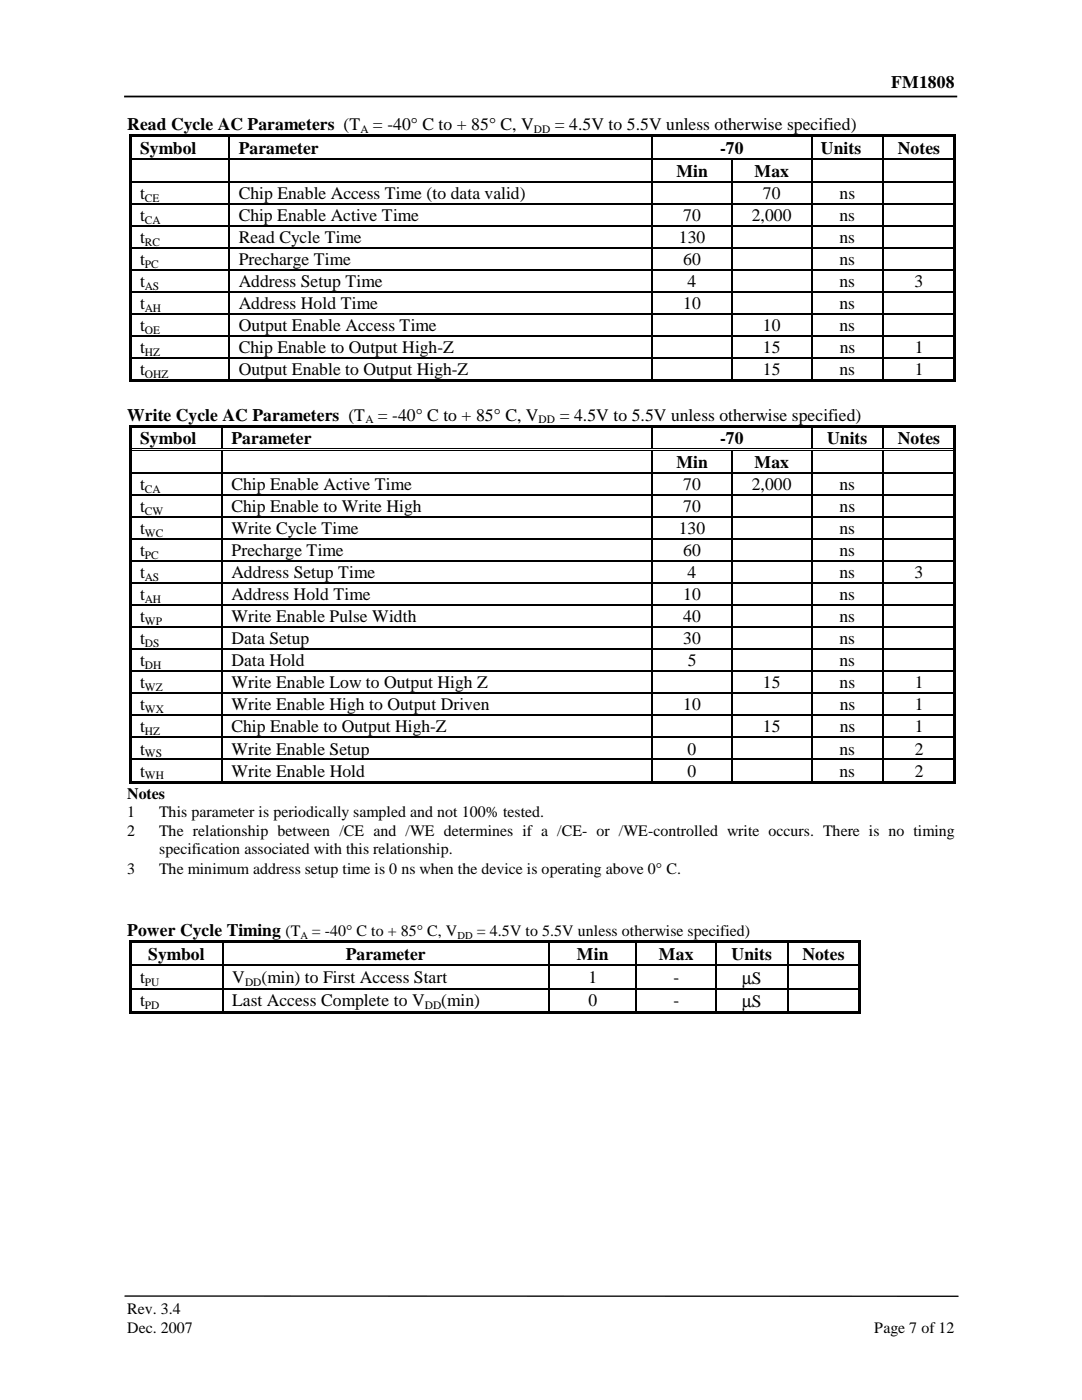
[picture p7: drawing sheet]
<svg xmlns="http://www.w3.org/2000/svg" width="216mm" height="279mm" viewBox="0 0 216 279" stroke-linecap="round" stroke-linejoin="round" font-family="sans-serif">
<defs><g id="words">
<g font-size="3.5">
<text x="177.8" y="17.5">FM1808</text>
<text x="25.4" y="25.9">Read Cycle AC Parameters (T</text>
<text x="74.4" y="25.9">= -40° C to + 85° C, V</text>
<text x="110.7" y="25.9">= 4.5V to 5.5V unless otherwise specified)</text>
<text x="27.9" y="30.6">Symbol</text>
<text x="47.6" y="30.6">Parameter</text>
<text x="135" y="35.3">Min</text>
<text x="143.7" y="30.6">-70</text>
<text x="150.5" y="35.3">Max</text>
<text x="163.8" y="30.6">Units</text>
<text x="179.2" y="30.6">Notes</text>
<text x="27.9" y="39.7">t</text>
<text x="47.6" y="39.7">Chip Enable Access Time (to data valid)</text>
<text x="152.2" y="39.7">70</text>
<text x="167.5" y="39.7">ns</text>
<text x="27.9" y="44.1">t</text>
<text x="47.6" y="44.1">Chip Enable Active Time</text>
<text x="136.3" y="44.1">70</text>
<text x="150" y="44.1">2,000</text>
<text x="167.5" y="44.1">ns</text>
<text x="27.9" y="48.5">t</text>
<text x="27.9" y="52.9">t</text>
<text x="47.6" y="48.5">Read Cycle Time</text>
<text x="47.6" y="52.9">Precharge Time</text>
<text x="135.4" y="48.5">130</text>
<text x="136.3" y="52.9">60</text>
<text x="167.5" y="48.5">ns</text>
<text x="167.5" y="52.9">ns</text>
<text x="27.9" y="57.3">t</text>
<text x="47.6" y="57.3">Address Setup Time</text>
<text x="137.2" y="57.3">4</text>
<text x="167.5" y="57.3">ns</text>
<text x="182.5" y="57.3">3</text>
<text x="27.9" y="61.7">t</text>
<text x="47.6" y="61.7">Address Hold Time</text>
<text x="136.3" y="61.7">10</text>
<text x="167.5" y="61.7">ns</text>
<text x="27.9" y="66.1">t</text>
<text x="27.9" y="70.5">t</text>
<text x="47.6" y="66.1">Output Enable Access Time</text>
<text x="47.6" y="70.5">Chip Enable to Output High-Z</text>
<text x="152.2" y="66.1">10</text>
<text x="152.2" y="70.5">15</text>
<text x="167.5" y="66.1">ns</text>
<text x="167.5" y="70.5">ns</text>
<text x="182.6" y="70.5">1</text>
<text x="27.9" y="74.9">t</text>
<text x="47.6" y="74.9">Output Enable to Output High-Z</text>
<text x="152.2" y="74.9">15</text>
<text x="167.5" y="74.9">ns</text>
<text x="182.5" y="74.9">1</text>
<text x="25.4" y="83.9">Write Cycle AC Parameters (T</text>
<text x="75.4" y="83.9">= -40° C to + 85° C, V</text>
<text x="111.7" y="83.9">= 4.5V to 5.5V unless otherwise specified)</text>
<text x="27.9" y="88.7">Symbol</text>
<text x="46.2" y="88.7">Parameter</text>
<text x="143.7" y="88.7">-70</text>
<text x="165" y="88.7">Units</text>
<text x="179.2" y="88.7">Notes</text>
<text x="135" y="93.4">Min</text>
<text x="150.5" y="93.4">Max</text>
<text x="27.9" y="97.7">t</text>
<text x="46.2" y="97.7">Chip Enable Active Time</text>
<text x="136.3" y="97.7">70</text>
<text x="150" y="97.7">2,000</text>
<text x="167.5" y="97.7">ns</text>
<text x="27.9" y="102.2">t</text>
<text x="27.9" y="106.6">t</text>
<text x="46.2" y="102.2">Chip Enable to Write High</text>
<text x="46.2" y="106.6">Write Cycle Time</text>
<text x="135.4" y="106.6">130</text>
<text x="136.3" y="102.2">70</text>
<text x="167.5" y="106.6">ns</text>
<text x="167.5" y="102.2">ns</text>
<text x="27.9" y="111">t</text>
<text x="46.2" y="111">Precharge Time</text>
<text x="136.3" y="111">60</text>
<text x="167.5" y="111">ns</text>
<text x="27.9" y="115.4">t</text>
<text x="27.9" y="119.8">t</text>
<text x="46.2" y="115.4">Address Setup Time</text>
<text x="46.2" y="119.8">Address Hold Time</text>
<text x="136.3" y="119.8">10</text>
<text x="137.2" y="115.4">4</text>
<text x="167.5" y="119.8">ns</text>
<text x="167.5" y="115.4">ns</text>
<text x="182.5" y="115.4">3</text>
<text x="27.9" y="124.2">t</text>
<text x="46.2" y="124.2">Write Enable Pulse Width</text>
<text x="136.3" y="124.2">40</text>
<text x="167.5" y="124.2">ns</text>
<text x="27.9" y="128.6">t</text>
<text x="46.2" y="128.6">Data Setup</text>
<text x="136.3" y="128.6">30</text>
<text x="167.5" y="128.6">ns</text>
<text x="27.9" y="133">t</text>
<text x="27.9" y="137.4">t</text>
<text x="46.2" y="133">Data Hold</text>
<text x="46.2" y="137.4">Write Enable Low to Output High Z</text>
<text x="137.2" y="133">5</text>
<text x="152.2" y="137.4">15</text>
<text x="167.5" y="133">ns</text>
<text x="167.5" y="137.4">ns</text>
<text x="182.6" y="137.4">1</text>
<text x="27.9" y="141.8">t</text>
<text x="46.2" y="141.8">Write Enable High to Output Driven</text>
<text x="136.3" y="141.8">10</text>
<text x="167.5" y="141.8">ns</text>
<text x="182.6" y="141.8">1</text>
<text x="27.9" y="146.2">t</text>
<text x="46.2" y="146.2">Chip Enable to Output High-Z</text>
<text x="152.2" y="146.2">15</text>
<text x="167.5" y="146.2">ns</text>
<text x="182.6" y="146.2">1</text>
<text x="27.9" y="150.6">t</text>
<text x="27.9" y="155">t</text>
<text x="46.2" y="150.6">Write Enable Setup</text>
<text x="46.2" y="155">Write Enable Hold</text>
<text x="137.2" y="155">0</text>
<text x="137.2" y="150.6">0</text>
<text x="167.5" y="155">ns</text>
<text x="167.5" y="150.6">ns</text>
<text x="182.5" y="155">2</text>
<text x="182.5" y="150.6">2</text>
<text x="25.4" y="186.9">Power Cycle Timing (T</text>
<text x="29.6" y="191.5">Symbol</text>
<text x="69" y="191.5">Parameter</text>
<text x="115.1" y="191.5">Min</text>
<text x="131.5" y="191.5">Max</text>
<text x="146" y="191.5">Units</text>
<text x="160.1" y="191.5">Notes</text>
<text x="27.9" y="196.2">t</text>
<text x="46.4" y="196.2">V</text>
<text x="52.2" y="196.2">(min) to First Access Start</text>
<text x="117.4" y="196.2">1</text>
<text x="134.4" y="196.2">-</text>
<text x="148.1" y="196.4">µS</text>
<text x="27.9" y="200.8">t</text>
<text x="46.4" y="200.8">Last Access Complete to V</text>
<text x="88.1" y="200.8">(min)</text>
<text x="117.4" y="200.8">0</text>
<text x="134.4" y="200.8">-</text>
<text x="148.1" y="201">µS</text>
</g>
<g font-size="3.2">
<text x="25.4" y="159.4">Notes</text>
<text x="25.4" y="166.8">2</text>
<text x="25.4" y="163.1">1</text>
<text x="31.7" y="166.8">The relationship between /CE and /WE determines if a /CE- or /WE-controlled write occurs. There is no timing</text>
<text x="31.7" y="163.1">This parameter is periodically sampled and not 100% tested.</text>
<text x="31.7" y="170.5">specification associated with this relationship.</text>
<text x="25.4" y="174.5">3</text>
<text x="31.7" y="174.5">The minimum address setup time is 0 ns when the device is operating above 0° C.</text>
<text x="62.2" y="186.9">= -40° C to + 85° C, V</text>
<text x="95.2" y="186.9">= 4.5V to 5.5V unless otherwise specified)</text>
<text x="25.4" y="262.2">Rev. 3.4</text>
<text x="25.4" y="265.9">Dec. 2007</text>
<text x="174.5" y="265.9">Page 7 of 12</text>
</g>
<g font-size="2.3">
<text x="71.9" y="26.5">A</text>
<text x="106.5" y="26.5">DD</text>
<text x="28.9" y="40.3">CE</text>
<text x="28.9" y="44.7">CA</text>
<text x="28.9" y="49.1">RC</text>
<text x="28.9" y="53.5">PC</text>
<text x="28.9" y="57.9">AS</text>
<text x="28.9" y="62.3">AH</text>
<text x="28.9" y="66.7">OE</text>
<text x="28.9" y="71.1">HZ</text>
<text x="28.9" y="75.5">OHZ</text>
<text x="72.9" y="84.5">A</text>
<text x="107.5" y="84.5">DD</text>
<text x="28.9" y="98.3">CA</text>
<text x="28.9" y="102.7">CW</text>
<text x="28.9" y="107.1">WC</text>
<text x="28.9" y="111.5">PC</text>
<text x="28.9" y="115.9">AS</text>
<text x="28.9" y="120.3">AH</text>
<text x="28.9" y="124.7">WP</text>
<text x="28.9" y="129.1">DS</text>
<text x="28.9" y="133.5">DH</text>
<text x="28.9" y="137.9">WZ</text>
<text x="28.9" y="142.3">WX</text>
<text x="28.9" y="146.7">HZ</text>
<text x="28.9" y="151.1">WS</text>
<text x="28.9" y="155.5">WH</text>
<text x="28.9" y="196.7">PU</text>
<text x="48.9" y="196.7">DD</text>
<text x="28.9" y="201.4">PD</text>
<text x="84.8" y="201.4">DD</text>
</g>
<g font-size="2.1">
<text x="59.9" y="187.4">A</text>
<text x="91.3" y="187.4">DD</text>
</g>
</g></defs>
<path d="M24.8 19.3h166.2" fill="none" stroke="#000" stroke-width=".35"/>
<path d="M24.9 258.7h166.3" fill="none" stroke="#000" stroke-width=".26"/>
<g fill="#000">
<path d="M25.8 26.8h.5v.5h-.5zM25.8 27.3h.5v4.2h-.5zM25.8 31.5h.5v.5h-.5zM25.8 32h.5v4.2h-.5zM25.8 36.2h.5v.2h-.5zM25.8 36.4h.5v4.2h-.5zM26.3 26.8h19.3v.5h-19.3zM45.6 27.3h.2zM45.6 26.8h.5v.5h-.5zM45.6 32h.2zM45.6 31.5h.5v.1h-.5zM45.6 31.8h.5v.2h-.5z"/>
<path d="M45.6 36.2h.2v.2h-.2zM46.1 26.8h83.9v.5h-83.9zM130 27.3h.3zM130 26.8h.6v.5h-.6zM130 32h.3zM130 31.5h.6v.1h-.6zM130 31.8h.6v.2h-.6zM130 36.2h.3v.2h-.3zM130.6 26.8h31.2v.5h-31.2zM145.9 32h.3zM145.9 31.5h.5v.1h-.5zM145.9 31.8h.5v.2h-.5z"/>
<path d="M145.9 36.2h.3v.2h-.3zM161.8 27.3h.3zM161.8 26.8h.5v.5h-.5zM161.8 32h.3zM161.8 31.5h.5v.1h-.5zM161.8 31.8h.5v.2h-.5zM161.8 36.2h.3v.2h-.3zM162.3 26.8h13.8v.5h-13.8zM176.1 27.3h.3zM176.1 26.8h.5v.5h-.5zM176.1 32h.3zM176.1 31.5h.5v.1h-.5z"/>
<path d="M176.1 31.8h.5v.2h-.5zM176.1 36.2h.3v.2h-.3zM176.6 26.8h13.6v.5h-13.6zM190.2 26.8h.6v.5h-.6zM190.2 27.3h.6v4.2h-.6zM190.2 31.5h.6v.5h-.6zM190.2 32h.6v4.2h-.6zM190.2 36.2h.6v.2h-.6zM190.2 36.4h.6v4.2h-.6zM25.8 40.6h.5v.2h-.5zM25.8 40.8h.5v4.2h-.5zM25.8 45h.5v.2h-.5z"/>
<path d="M25.8 45.2h.5v4.2h-.5zM25.8 49.4h.5v.2h-.5zM25.8 49.6h.5v4.2h-.5zM25.8 53.8h.5v.2h-.5zM25.8 54h.5v4.2h-.5zM25.8 58.2h.5v.2h-.5zM25.8 58.4h.5v4.2h-.5zM45.6 40.6h.2v.2h-.2zM45.6 45h.2v.2h-.2zM45.6 49.4h.2v.2h-.2zM45.6 53.8h.2v.2h-.2zM45.6 58.2h.2v.2h-.2z"/>
<path d="M130 40.6h.3v.2h-.3zM130 45h.3v.2h-.3zM130 49.4h.3v.2h-.3zM130 53.8h.3v.2h-.3zM130 58.2h.3v.2h-.3zM145.9 40.6h.3v.2h-.3zM145.9 45h.3v.2h-.3zM145.9 49.4h.3v.2h-.3zM145.9 53.8h.3v.2h-.3zM145.9 58.2h.3v.2h-.3zM161.8 40.6h.3v.2h-.3zM161.8 45h.3v.2h-.3z"/>
<path d="M161.8 49.4h.3v.2h-.3zM161.8 53.8h.3v.2h-.3zM161.8 58.2h.3v.2h-.3zM176.1 40.6h.3v.2h-.3zM176.1 45h.3v.2h-.3zM176.1 49.4h.3v.2h-.3zM176.1 53.8h.3v.2h-.3zM176.1 58.2h.3v.2h-.3zM190.2 40.6h.6v.2h-.6zM190.2 40.8h.6v4.2h-.6zM190.2 45h.6v.2h-.6zM190.2 45.2h.6v4.2h-.6z"/>
<path d="M190.2 49.4h.6v.2h-.6zM190.2 49.6h.6v4.2h-.6zM190.2 53.8h.6v.2h-.6zM190.2 54h.6v4.2h-.6zM190.2 58.2h.6v.2h-.6zM190.2 58.4h.6v4.2h-.6zM25.8 62.6h.5v.2h-.5zM25.8 62.8h.5v4.2h-.5zM25.8 67h.5v.2h-.5zM25.8 67.2h.5v4.2h-.5zM25.8 71.4h.5v.2h-.5zM25.8 71.6h.5v4.2h-.5z"/>
<path d="M25.8 75.8h.5v.5h-.5zM26.3 75.8h19.3v.5h-19.3zM45.6 62.6h.2v.2h-.2zM45.6 67h.2v.2h-.2zM45.6 71.4h.2v.2h-.2zM45.6 75.8h.5v.5h-.5zM46.1 75.8h83.9v.5h-83.9zM130 62.6h.3v.2h-.3zM130 67h.3v.2h-.3zM130 71.4h.3v.2h-.3zM130 75.8h.6v.5h-.6zM130.6 75.8h15.3v.5h-15.3z"/>
<path d="M145.9 62.6h.3v.2h-.3zM145.9 67h.3v.2h-.3zM145.9 71.4h.3v.2h-.3zM145.9 75.8h.5v.5h-.5zM146.4 75.8h15.4v.5h-15.4zM161.8 62.6h.3v.2h-.3zM161.8 67h.3v.2h-.3zM161.8 71.4h.3v.2h-.3zM161.8 75.8h.5v.5h-.5zM162.3 75.8h13.8v.5h-13.8zM176.1 62.6h.3v.2h-.3zM176.1 67h.3v.2h-.3z"/>
<path d="M176.1 71.4h.3v.2h-.3zM176.1 75.8h.5v.5h-.5zM176.6 75.8h13.6v.5h-13.6zM190.2 62.6h.6v.2h-.6zM190.2 62.8h.6v4.2h-.6zM190.2 67h.6v.2h-.6zM190.2 67.2h.6v4.2h-.6zM190.2 71.4h.6v.2h-.6zM190.2 71.6h.6v4.2h-.6zM190.2 75.8h.6v.5h-.6zM25.8 84.8h.5v.5h-.5zM25.8 85.3h.5v4.2h-.5z"/>
<path d="M25.8 89.5h.5v.5h-.5zM25.8 90h.5v4.2h-.5zM25.8 94.2h.5v.2h-.5zM25.8 94.4h.5v4.2h-.5zM25.8 98.6h.5v.2h-.5zM25.8 98.8h.5v4.2h-.5zM26.3 84.8h17.9v.5h-17.9zM44.2 85.3h.2zM44.2 84.8h.5v.5h-.5zM44.2 90h.2zM44.2 89.5h.5v.2h-.5zM44.2 89.8h.5v.2h-.5z"/>
<path d="M44.2 94.2h.2v.2h-.2zM44.2 98.6h.2v.2h-.2zM44.7 84.8h85.3v.5h-85.3zM130 85.3h.3zM130 84.8h.6v.5h-.6zM130 90h.3zM130 89.5h.6v.2h-.6zM130 89.8h.6v.2h-.6zM130 94.2h.3v.2h-.3zM130 98.6h.3v.2h-.3zM130.6 84.8h31.2v.5h-31.2zM145.9 90h.3z"/>
<path d="M145.9 89.5h.5v.2h-.5zM145.9 89.8h.5v.2h-.5zM145.9 94.2h.3v.2h-.3zM145.9 98.6h.3v.2h-.3zM161.8 85.3h.3zM161.8 84.8h.5v.5h-.5zM161.8 90h.3zM161.8 89.5h.5v.2h-.5zM161.8 89.8h.5v.2h-.5zM161.8 94.2h.3v.2h-.3zM161.8 98.6h.3v.2h-.3zM162.3 84.8h13.8v.5h-13.8z"/>
<path d="M176.1 85.3h.3zM176.1 84.8h.5v.5h-.5zM176.1 90h.3zM176.1 89.5h.5v.2h-.5zM176.1 89.8h.5v.2h-.5zM176.1 94.2h.3v.2h-.3zM176.1 98.6h.3v.2h-.3zM176.6 84.8h13.6v.5h-13.6zM190.2 84.8h.6v.5h-.6zM190.2 85.3h.6v4.2h-.6zM190.2 89.5h.6v.5h-.6zM190.2 90h.6v4.2h-.6z"/>
<path d="M190.2 94.2h.6v.2h-.6zM190.2 94.4h.6v4.2h-.6zM190.2 98.6h.6v.2h-.6zM190.2 98.8h.6v4.2h-.6zM25.8 103h.5v.3h-.5zM25.8 103.3h.5v4.1h-.5zM25.8 107.4h.5v.3h-.5zM25.8 107.7h.5v4.1h-.5zM25.8 111.8h.5v.3h-.5zM25.8 112.1h.5v4.1h-.5zM25.8 116.2h.5v.3h-.5zM25.8 116.5h.5v4.1h-.5z"/>
<path d="M44.2 103h.2v.3h-.2zM44.2 107.4h.2v.3h-.2zM44.2 111.8h.2v.3h-.2zM44.2 116.2h.2v.3h-.2zM130 103h.3v.3h-.3zM130 107.4h.3v.3h-.3zM130 111.8h.3v.3h-.3zM130 116.2h.3v.3h-.3zM145.9 103h.3v.3h-.3zM145.9 107.4h.3v.3h-.3zM145.9 111.8h.3v.3h-.3zM145.9 116.2h.3v.3h-.3z"/>
<path d="M161.8 103h.3v.3h-.3zM161.8 107.4h.3v.3h-.3zM161.8 111.8h.3v.3h-.3zM161.8 116.2h.3v.3h-.3zM176.1 103h.3v.3h-.3zM176.1 107.4h.3v.3h-.3zM176.1 111.8h.3v.3h-.3zM176.1 116.2h.3v.3h-.3zM190.2 103h.6v.3h-.6zM190.2 103.3h.6v4.1h-.6zM190.2 107.4h.6v.3h-.6zM190.2 107.7h.6v4.1h-.6z"/>
<path d="M190.2 111.8h.6v.3h-.6zM190.2 112.1h.6v4.1h-.6zM190.2 116.2h.6v.3h-.6zM190.2 116.5h.6v4.1h-.6zM25.8 120.6h.5v.3h-.5zM25.8 120.9h.5v4.1h-.5zM25.8 125h.5v.3h-.5zM25.8 125.3h.5v4.1h-.5zM25.8 129.4h.5v.3h-.5zM25.8 129.7h.5v4.1h-.5zM25.8 133.8h.5v.3h-.5zM25.8 134.1h.5v4.1h-.5z"/>
<path d="M25.8 138.2h.5v.3h-.5zM25.8 138.5h.5v4.1h-.5zM44.2 120.6h.2v.3h-.2zM44.2 125h.2v.3h-.2zM44.2 129.4h.2v.3h-.2zM44.2 133.8h.2v.3h-.2zM44.2 138.2h.2v.3h-.2zM130 120.6h.3v.3h-.3zM130 125h.3v.3h-.3zM130 129.4h.3v.3h-.3zM130 133.8h.3v.3h-.3zM130 138.2h.3v.3h-.3z"/>
<path d="M145.9 120.6h.3v.3h-.3zM145.9 125h.3v.3h-.3zM145.9 129.4h.3v.3h-.3zM145.9 133.8h.3v.3h-.3zM145.9 138.2h.3v.3h-.3zM161.8 120.6h.3v.3h-.3zM161.8 125h.3v.3h-.3zM161.8 129.4h.3v.3h-.3zM161.8 133.8h.3v.3h-.3zM161.8 138.2h.3v.3h-.3zM176.1 120.6h.3v.3h-.3zM176.1 125h.3v.3h-.3z"/>
<path d="M176.1 129.4h.3v.3h-.3zM176.1 133.8h.3v.3h-.3zM176.1 138.2h.3v.3h-.3zM190.2 120.6h.6v.3h-.6zM190.2 120.9h.6v4.1h-.6zM190.2 125h.6v.3h-.6zM190.2 125.3h.6v4.1h-.6zM190.2 129.4h.6v.3h-.6zM190.2 129.7h.6v4.1h-.6zM190.2 133.8h.6v.3h-.6zM190.2 134.1h.6v4.1h-.6zM190.2 138.2h.6v.3h-.6z"/>
<path d="M190.2 138.5h.6v4.1h-.6zM25.8 142.6h.5v.3h-.5zM25.8 142.9h.5v4.1h-.5zM25.8 147h.5v.3h-.5zM25.8 147.3h.5v4.1h-.5zM25.8 151.4h.5v.3h-.5zM25.8 151.7h.5v4.1h-.5zM25.8 155.8h.5v.5h-.5zM26.3 155.8h17.9v.5h-17.9zM44.2 142.6h.2v.3h-.2zM44.2 147h.2v.3h-.2zM44.2 151.4h.2v.3h-.2z"/>
<path d="M44.2 155.8h.5v.5h-.5zM44.7 155.8h85.3v.5h-85.3zM130 142.6h.3v.3h-.3zM130 147h.3v.3h-.3zM130 151.4h.3v.3h-.3zM130 155.8h.6v.5h-.6zM130.6 155.8h15.3v.5h-15.3zM145.9 142.6h.3v.3h-.3zM145.9 147h.3v.3h-.3zM145.9 151.4h.3v.3h-.3zM145.9 155.8h.5v.5h-.5zM146.4 155.8h15.4v.5h-15.4z"/>
<path d="M161.8 142.6h.3v.3h-.3zM161.8 147h.3v.3h-.3zM161.8 151.4h.3v.3h-.3zM161.8 155.8h.5v.5h-.5zM162.3 155.8h13.8v.5h-13.8zM176.1 142.6h.3v.3h-.3zM176.1 147h.3v.3h-.3zM176.1 151.4h.3v.3h-.3zM176.1 155.8h.5v.5h-.5zM176.6 155.8h13.6v.5h-13.6zM190.2 142.6h.6v.3h-.6zM190.2 142.9h.6v4.1h-.6z"/>
<path d="M190.2 147h.6v.3h-.6zM190.2 147.3h.6v4.1h-.6zM190.2 151.4h.6v.3h-.6zM190.2 151.7h.6v4.1h-.6zM190.2 155.8h.6v.5h-.6zM25.8 187.6h.5v.6h-.5zM25.8 187.6h.5v.5h-.5zM25.8 188.2h.5v4.1h-.5zM25.8 192.3h.5v.6h-.5zM25.8 192.9h.5v4.4h-.5zM25.8 197.3h.5v.2h-.5zM25.8 197.5h.5v4.4h-.5z"/>
<path d="M26.3 187.6h18v.5h-18zM44.3 188.1l.3 .1zM44.3 187.6h.5v.5h-.5zM44.3 192.8l.3 .1zM44.3 192.3h.5v.2h-.5zM44.3 192.7h.5v.1h-.5zM44.3 197.3h.3v.2h-.3zM44.8 187.6h64.6v.5h-64.6zM109.4 188.1l.3 .1zM109.4 187.6h.5v.5h-.5zM109.4 192.8l.3 .1zM109.4 192.3h.5v.2h-.5z"/>
<path d="M109.4 192.7h.5v.1h-.5zM109.4 197.3h.3v.2h-.3zM109.9 187.6h17v.5h-17zM126.9 188.1l.2 .1zM126.9 187.6h.5v.5h-.5zM126.9 192.8l.2 .1zM126.9 192.3h.5v.2h-.5zM126.9 192.7h.5v.1h-.5zM126.9 197.3h.2v.2h-.2zM127.4 187.6h15.3v.5h-15.3zM142.7 188.1l.3 .1zM142.7 187.6h.6v.5h-.6z"/>
<path d="M142.7 192.8l.3 .1zM142.7 192.3h.6v.2h-.6zM142.7 192.7h.6v.1h-.6zM142.7 197.3h.3v.2h-.3zM143.3 187.6h13.8v.5h-13.8zM157.1 188.1l.2 .1zM157.1 187.6h.5v.5h-.5zM157.1 192.8l.2 .1zM157.1 192.3h.5v.2h-.5zM157.1 192.7h.5v.1h-.5zM157.1 197.3h.2v.2h-.2zM157.6 187.6h13.6v.5h-13.6z"/>
<path d="M171.2 187.6h.5v.6h-.5zM171.2 187.6h.5v.5h-.5zM171.2 188.2h.5v4.1h-.5zM171.2 192.3h.5v.6h-.5zM171.2 192.9h.5v4.4h-.5zM171.2 197.3h.5v.2h-.5zM171.2 197.5h.5v4.4h-.5zM25.8 201.9h.5v.5h-.5zM26.3 201.9h18v.5h-18zM44.3 201.9h.5v.5h-.5zM44.8 201.9h64.6v.5h-64.6zM109.4 201.9h.5v.5h-.5z"/>
<path d="M109.9 201.9h17v.5h-17zM126.9 201.9h.5v.5h-.5zM127.4 201.9h15.3v.5h-15.3zM142.7 201.9h.6v.5h-.6zM143.3 201.9h13.8v.5h-13.8zM157.1 201.9h.5v.5h-.5zM157.6 201.9h13.6v.5h-13.6zM171.2 201.9h.5v.5h-.5z"/>
</g>
<g fill="none" stroke="#000" stroke-width=".25">
<path d="M26.3 36.3h19.3M45.7 27.3v4.2M45.7 32v4.2M45.7 36.4v4.2M45.8 36.3h84.2M130.2 27.3v4.2M130.2 32v4.2M130.2 36.4v4.2M130.3 36.3h15.6M146.1 32v4.2M146.1 36.4v4.2M146.2 36.3h15.6"/>
<path d="M161.9 27.3v4.2M161.9 32v4.2M161.9 36.4v4.2M162.1 36.3h14M176.2 27.3v4.2M176.2 32v4.2M176.2 36.4v4.2M176.4 36.3h13.8M26.3 40.7h19.3M26.3 45.1h19.3M26.3 49.5h19.3M26.3 53.9h19.3"/>
<path d="M26.3 58.3h19.3M45.7 40.8v4.2M45.7 45.2v4.2M45.7 49.6v4.2M45.7 54v4.2M45.7 58.4v4.2M45.8 40.7h84.2M45.8 45.1h84.2M45.8 49.5h84.2M45.8 53.9h84.2M45.8 58.3h84.2M130.2 40.8v4.2"/>
<path d="M130.2 45.2v4.2M130.2 49.6v4.2M130.2 54v4.2M130.2 58.4v4.2M130.3 40.7h15.6M130.3 45.1h15.6M130.3 49.5h15.6M130.3 53.9h15.6M130.3 58.3h15.6M146.1 40.8v4.2M146.1 45.2v4.2M146.1 49.6v4.2"/>
<path d="M146.1 54v4.2M146.1 58.4v4.2M146.2 40.7h15.6M146.2 45.1h15.6M146.2 49.5h15.6M146.2 53.9h15.6M146.2 58.3h15.6M161.9 40.8v4.2M161.9 45.2v4.2M161.9 49.6v4.2M161.9 54v4.2M161.9 58.4v4.2"/>
<path d="M162.1 40.7h14M162.1 45.1h14M162.1 49.5h14M162.1 53.9h14M162.1 58.3h14M176.2 40.8v4.2M176.2 45.2v4.2M176.2 49.6v4.2M176.2 54v4.2M176.2 58.4v4.2M176.4 40.7h13.8M176.4 45.1h13.8"/>
<path d="M176.4 49.5h13.8M176.4 53.9h13.8M176.4 58.3h13.8M26.3 62.7h19.3M26.3 67.1h19.3M26.3 71.5h19.3M45.7 62.8v4.2M45.7 67.2v4.2M45.7 71.6v4.2M45.8 62.7h84.2M45.8 67.1h84.2M45.8 71.5h84.2"/>
<path d="M130.2 62.8v4.2M130.2 67.2v4.2M130.2 71.6v4.2M130.3 62.7h15.6M130.3 67.1h15.6M130.3 71.5h15.6M146.1 62.8v4.2M146.1 67.2v4.2M146.1 71.6v4.2M146.2 62.7h15.6M146.2 67.1h15.6M146.2 71.5h15.6"/>
<path d="M161.9 62.8v4.2M161.9 67.2v4.2M161.9 71.6v4.2M162.1 62.7h14M162.1 67.1h14M162.1 71.5h14M176.2 62.8v4.2M176.2 67.2v4.2M176.2 71.6v4.2M176.4 62.7h13.8M176.4 67.1h13.8M176.4 71.5h13.8"/>
<path d="M26.3 94.3h17.9M26.3 98.7h17.9M44.3 85.3v4.2M44.3 90v4.2M44.3 94.4v4.2M44.3 98.8v4.2M44.4 94.3h85.6M44.4 98.7h85.6M130.2 85.3v4.2M130.2 90v4.2M130.2 94.4v4.2M130.2 98.8v4.2"/>
<path d="M130.3 94.3h15.6M130.3 98.7h15.6M146.1 90v4.2M146.1 94.4v4.2M146.1 98.8v4.2M146.2 94.3h15.6M146.2 98.7h15.6M161.9 85.3v4.2M161.9 90v4.2M161.9 94.4v4.2M161.9 98.8v4.2M162.1 94.3h14"/>
<path d="M162.1 98.7h14M176.2 85.3v4.2M176.2 90v4.2M176.2 94.4v4.2M176.2 98.8v4.2M176.4 94.3h13.8M176.4 98.7h13.8M26.3 103.1h17.9M26.3 107.5h17.9M26.3 111.9h17.9M26.3 116.3h17.9M44.3 103.3v4.1"/>
<path d="M44.3 107.7v4.1M44.3 112.1v4.1M44.3 116.5v4.1M44.4 103.1h85.6M44.4 107.5h85.6M44.4 111.9h85.6M44.4 116.3h85.6M130.2 103.3v4.1M130.2 107.7v4.1M130.2 112.1v4.1M130.2 116.5v4.1M130.3 103.1h15.6"/>
<path d="M130.3 107.5h15.6M130.3 111.9h15.6M130.3 116.3h15.6M146.1 103.3v4.1M146.1 107.7v4.1M146.1 112.1v4.1M146.1 116.5v4.1M146.2 103.1h15.6M146.2 107.5h15.6M146.2 111.9h15.6M146.2 116.3h15.6M161.9 103.3v4.1"/>
<path d="M161.9 107.7v4.1M161.9 112.1v4.1M161.9 116.5v4.1M162.1 103.1h14M162.1 107.5h14M162.1 111.9h14M162.1 116.3h14M176.2 103.3v4.1M176.2 107.7v4.1M176.2 112.1v4.1M176.2 116.5v4.1M176.4 103.1h13.8"/>
<path d="M176.4 107.5h13.8M176.4 111.9h13.8M176.4 116.3h13.8M26.3 120.7h17.9M26.3 125.1h17.9M26.3 129.5h17.9M26.3 133.9h17.9M26.3 138.3h17.9M44.3 120.9v4.1M44.3 125.3v4.1M44.3 129.7v4.1M44.3 134.1v4.1"/>
<path d="M44.3 138.5v4.1M44.4 120.7h85.6M44.4 125.1h85.6M44.4 129.5h85.6M44.4 133.9h85.6M44.4 138.3h85.6M130.2 120.9v4.1M130.2 125.3v4.1M130.2 129.7v4.1M130.2 134.1v4.1M130.2 138.5v4.1M130.3 120.7h15.6"/>
<path d="M130.3 125.1h15.6M130.3 129.5h15.6M130.3 133.9h15.6M130.3 138.3h15.6M146.1 120.9v4.1M146.1 125.3v4.1M146.1 129.7v4.1M146.1 134.1v4.1M146.1 138.5v4.1M146.2 120.7h15.6M146.2 125.1h15.6M146.2 129.5h15.6"/>
<path d="M146.2 133.9h15.6M146.2 138.3h15.6M161.9 120.9v4.1M161.9 125.3v4.1M161.9 129.7v4.1M161.9 134.1v4.1M161.9 138.5v4.1M162.1 120.7h14M162.1 125.1h14M162.1 129.5h14M162.1 133.9h14M162.1 138.3h14"/>
<path d="M176.2 120.9v4.1M176.2 125.3v4.1M176.2 129.7v4.1M176.2 134.1v4.1M176.2 138.5v4.1M176.4 120.7h13.8M176.4 125.1h13.8M176.4 129.5h13.8M176.4 133.9h13.8M176.4 138.3h13.8M26.3 142.7h17.9M26.3 147.2h17.9"/>
<path d="M26.3 151.6h17.9M44.3 142.9v4.1M44.3 147.3v4.1M44.3 151.7v4.1M44.4 142.7h85.6M44.4 147.2h85.6M44.4 151.6h85.6M130.2 142.9v4.1M130.2 147.3v4.1M130.2 151.7v4.1M130.3 142.7h15.6M130.3 147.2h15.6"/>
<path d="M130.3 151.6h15.6M146.1 142.9v4.1M146.1 147.3v4.1M146.1 151.7v4.1M146.2 142.7h15.6M146.2 147.2h15.6M146.2 151.6h15.6M161.9 142.9v4.1M161.9 147.3v4.1M161.9 151.7v4.1M162.1 142.7h14M162.1 147.2h14"/>
<path d="M162.1 151.6h14M176.2 142.9v4.1M176.2 147.3v4.1M176.2 151.7v4.1M176.4 142.7h13.8M176.4 147.2h13.8M176.4 151.6h13.8M26.3 197.4h18M44.4 188.2v4.1M44.4 192.9v4.4M44.4 197.5v4.4M44.6 197.4h64.8"/>
<path d="M109.6 188.2v4.1M109.6 192.9v4.4M109.6 197.5v4.4M109.7 197.4h17.2M127 188.2v4.1M127 192.9v4.4M127 197.5v4.4M127.1 197.4h15.6M142.9 188.2v4.1M142.9 192.9v4.4M142.9 197.5v4.4M143 197.4h14.1"/>
<path d="M157.2 188.2v4.1M157.2 192.9v4.4M157.2 197.5v4.4M157.3 197.4h13.9"/>
</g>
<g fill="none" stroke="#000" stroke-width=".2">
<path d="M26.3 31.5h19.3M26.3 31.9h19.3M46.1 31.5h83.9M46.1 31.9h83.9M130.6 31.5h15.3M130.6 31.9h15.3M146.4 31.5h15.4M146.4 31.9h15.4M162.3 31.5h13.8M162.3 31.9h13.8M176.6 31.5h13.6M176.6 31.9h13.6"/>
<path d="M26.3 89.6h17.9M26.3 89.9h17.9M44.7 89.6h85.3M44.7 89.9h85.3M130.6 89.6h15.3M130.6 89.9h15.3M146.4 89.6h15.4M146.4 89.9h15.4M162.3 89.6h13.8M162.3 89.9h13.8M176.6 89.6h13.6M176.6 89.9h13.6"/>
<path d="M26.3 192.4h18M26.3 192.7h18M44.8 192.4h64.6M44.8 192.7h64.6M109.9 192.4h17M109.9 192.7h17M127.4 192.4h15.3M127.4 192.7h15.3M143.3 192.4h13.8M143.3 192.7h13.8M157.6 192.4h13.6M157.6 192.7h13.6"/>
</g>
<use href="#words"/>
</svg>
